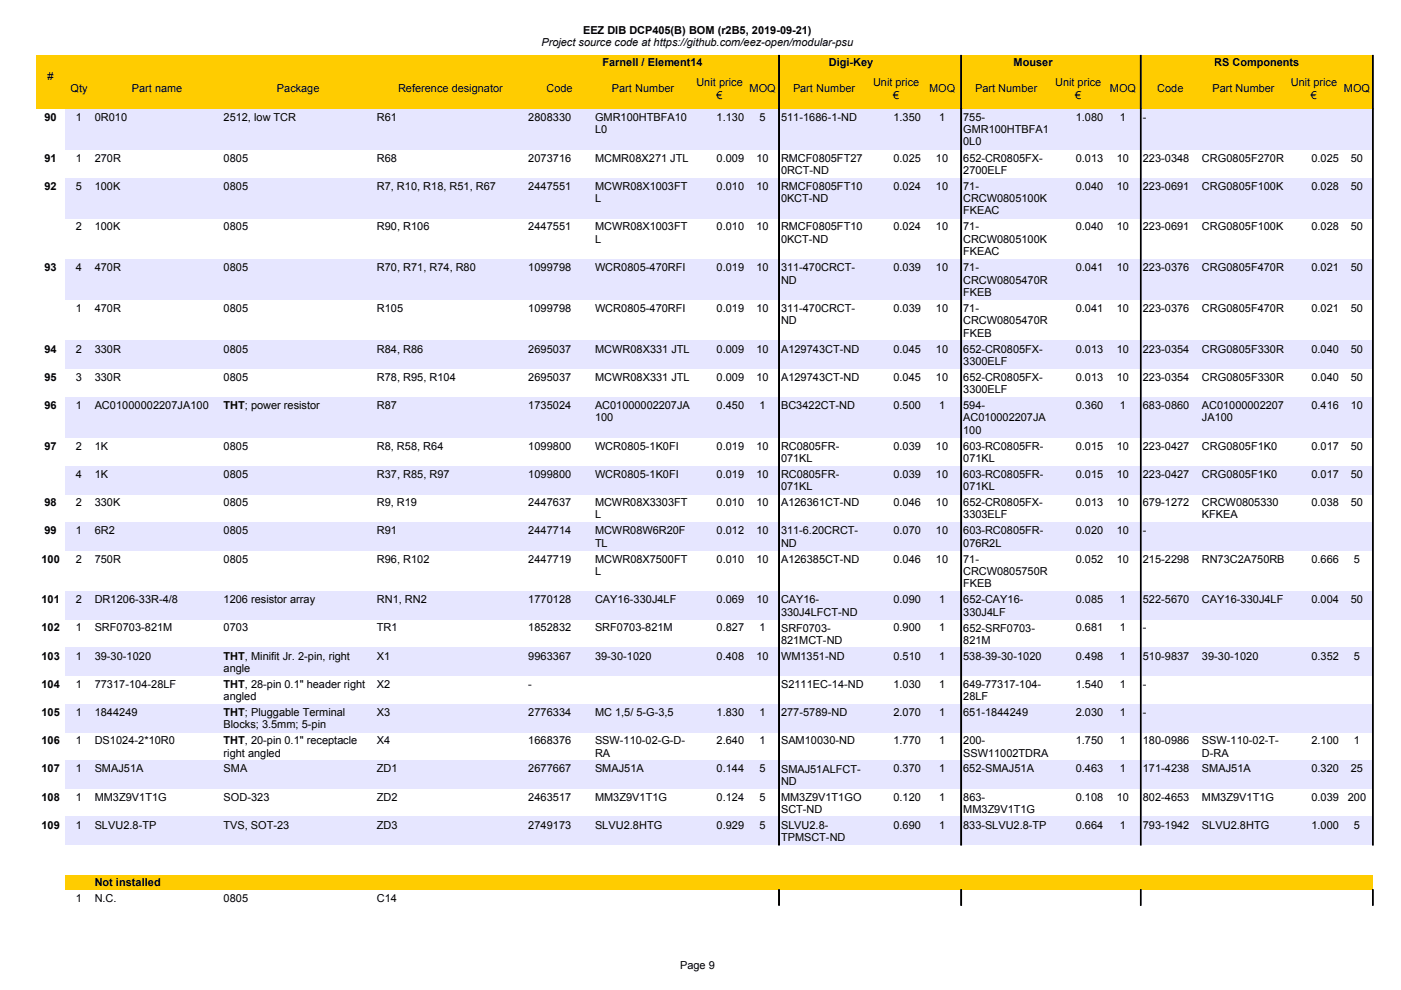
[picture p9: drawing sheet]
<svg xmlns="http://www.w3.org/2000/svg" width="297mm" height="210mm" viewBox="0 0 297 210" stroke-linecap="round" stroke-linejoin="round" font-family="sans-serif">
<defs><g id="words">
<g font-size="2.3">
<text x="114.8" y="9.8">Project source code at https://github.com/eez-open/modular-psu</text>
<text x="123.6" y="7.2">EEZ DIB DCP405(B) BOM (r2B5, 2019-09-21)</text>
<text x="10.1" y="17">#</text>
<text x="127.7" y="13.9">Farnell / Element14</text>
<text x="175.7" y="13.9">Digi-Key</text>
<text x="214.9" y="13.9">Mouser</text>
<text x="257.4" y="13.9">RS Components</text>
<text x="14.9" y="19.6">Qty</text>
<text x="27.9" y="19.6">Part name</text>
<text x="58.7" y="19.6">Package</text>
<text x="84.4" y="19.6">Reference designator</text>
<text x="115.9" y="19.6">Code</text>
<text x="129.8" y="19.6">Part Number</text>
<text x="147.7" y="18.3">Unit price</text>
<text x="151.9" y="20.9">€</text>
<text x="158.9" y="19.5">MOQ</text>
<text x="168.1" y="19.6">Part Number</text>
<text x="185.1" y="18.3">Unit price</text>
<text x="189.4" y="20.9">€</text>
<text x="197" y="19.5">MOQ</text>
<text x="206.7" y="19.6">Part Number</text>
<text x="223.7" y="18.3">Unit price</text>
<text x="228" y="20.9">€</text>
<text x="235.3" y="19.5">MOQ</text>
<text x="245.4" y="19.6">Code</text>
<text x="257.1" y="19.6">Part Number</text>
<text x="273.7" y="18.3">Unit price</text>
<text x="278" y="20.9">€</text>
<text x="284.9" y="19.5">MOQ</text>
<text x="9.4" y="25.6">90</text>
<text x="16.1" y="25.6">1</text>
<text x="20.1" y="25.6">0R010</text>
<text x="47.4" y="25.6">2512, low TCR</text>
<text x="79.9" y="25.6">R61</text>
<text x="112" y="25.6">2808330</text>
<text x="126.2" y="25.6">GMR100HTBFA10</text>
<text x="126.2" y="28.2">L0</text>
<text x="151.9" y="25.6">1.130</text>
<text x="161" y="25.6">5</text>
<text x="165.6" y="25.6">511-1686-1-ND</text>
<text x="189.4" y="25.6">1.350</text>
<text x="199.1" y="25.6">1</text>
<text x="204.2" y="25.6">755-</text>
<text x="204.2" y="28.2">GMR100HTBFA1</text>
<text x="228.1" y="25.6">1.080</text>
<text x="237.5" y="25.6">1</text>
<text x="242.3" y="25.6">-</text>
<text x="9.4" y="34.3">91</text>
<text x="16.1" y="34.3">1</text>
<text x="20.1" y="34.3">270R</text>
<text x="47.4" y="34.3">0805</text>
<text x="79.9" y="34.3">R68</text>
<text x="112" y="34.3">2073716</text>
<text x="126.2" y="34.3">MCMR08X271 JTL</text>
<text x="151.9" y="34.3">0.009</text>
<text x="160.4" y="34.3">10</text>
<text x="165.6" y="34.3">RMCF0805FT27</text>
<text x="189.4" y="34.3">0.025</text>
<text x="198.4" y="34.3">10</text>
<text x="204.2" y="30.8">0L0</text>
<text x="204.2" y="34.3">652-CR0805FX-</text>
<text x="228.1" y="34.3">0.013</text>
<text x="236.8" y="34.3">10</text>
<text x="242.3" y="34.3">223-0348</text>
<text x="254.8" y="34.3">CRG0805F270R</text>
<text x="278.1" y="34.3">0.025</text>
<text x="286.4" y="34.3">50</text>
<text x="9.4" y="40.2">92</text>
<text x="16.1" y="40.2">5</text>
<text x="20.1" y="40.2">100K</text>
<text x="47.4" y="40.2">0805</text>
<text x="79.9" y="40.2">R7, R10, R18, R51, R67</text>
<text x="112" y="40.2">2447551</text>
<text x="126.2" y="40.2">MCWR08X1003FT</text>
<text x="151.9" y="40.2">0.010</text>
<text x="160.4" y="40.2">10</text>
<text x="165.6" y="36.9">0RCT-ND</text>
<text x="165.6" y="40.2">RMCF0805FT10</text>
<text x="189.4" y="40.2">0.024</text>
<text x="198.4" y="40.2">10</text>
<text x="204.2" y="40.2">71-</text>
<text x="204.2" y="36.9">2700ELF</text>
<text x="228.1" y="40.2">0.040</text>
<text x="236.8" y="40.2">10</text>
<text x="242.3" y="40.2">223-0691</text>
<text x="254.8" y="40.2">CRG0805F100K</text>
<text x="278.1" y="40.2">0.028</text>
<text x="286.4" y="40.2">50</text>
<text x="126.2" y="42.8">L</text>
<text x="165.6" y="42.8">0KCT-ND</text>
<text x="204.2" y="42.8">CRCW0805100K</text>
<text x="204.2" y="45.4">FKEAC</text>
<text x="16.1" y="48.9">2</text>
<text x="20.1" y="48.9">100K</text>
<text x="47.4" y="48.9">0805</text>
<text x="79.9" y="48.9">R90, R106</text>
<text x="112" y="48.9">2447551</text>
<text x="126.2" y="48.9">MCWR08X1003FT</text>
<text x="126.2" y="51.5">L</text>
<text x="151.9" y="48.9">0.010</text>
<text x="160.4" y="48.9">10</text>
<text x="165.6" y="48.9">RMCF0805FT10</text>
<text x="165.6" y="51.5">0KCT-ND</text>
<text x="189.4" y="48.9">0.024</text>
<text x="198.4" y="48.9">10</text>
<text x="204.2" y="48.9">71-</text>
<text x="204.2" y="51.5">CRCW0805100K</text>
<text x="228.1" y="48.9">0.040</text>
<text x="236.8" y="48.9">10</text>
<text x="242.3" y="48.9">223-0691</text>
<text x="254.8" y="48.9">CRG0805F100K</text>
<text x="278.1" y="48.9">0.028</text>
<text x="286.4" y="48.9">50</text>
<text x="9.4" y="57.5">93</text>
<text x="16.1" y="57.5">4</text>
<text x="20.1" y="57.5">470R</text>
<text x="47.4" y="57.5">0805</text>
<text x="79.9" y="57.5">R70, R71, R74, R80</text>
<text x="112" y="57.5">1099798</text>
<text x="126.2" y="57.5">WCR0805-470RFI</text>
<text x="151.9" y="57.5">0.019</text>
<text x="160.4" y="57.5">10</text>
<text x="165.6" y="57.5">311-470CRCT-</text>
<text x="189.4" y="57.5">0.039</text>
<text x="198.4" y="57.5">10</text>
<text x="204.2" y="54.1">FKEAC</text>
<text x="204.2" y="57.5">71-</text>
<text x="228.1" y="57.5">0.041</text>
<text x="236.8" y="57.5">10</text>
<text x="242.3" y="57.5">223-0376</text>
<text x="254.8" y="57.5">CRG0805F470R</text>
<text x="278.1" y="57.5">0.021</text>
<text x="286.4" y="57.5">50</text>
<text x="165.6" y="60.1">ND</text>
<text x="204.2" y="60.1">CRCW0805470R</text>
<text x="204.2" y="62.7">FKEB</text>
<text x="16.1" y="66.1">1</text>
<text x="20.1" y="66.1">470R</text>
<text x="47.4" y="66.1">0805</text>
<text x="79.9" y="66.1">R105</text>
<text x="112" y="66.1">1099798</text>
<text x="126.2" y="66.1">WCR0805-470RFI</text>
<text x="151.9" y="66.1">0.019</text>
<text x="160.4" y="66.1">10</text>
<text x="165.6" y="66.1">311-470CRCT-</text>
<text x="165.6" y="68.8">ND</text>
<text x="189.4" y="66.1">0.039</text>
<text x="198.4" y="66.1">10</text>
<text x="204.2" y="66.1">71-</text>
<text x="204.2" y="68.8">CRCW0805470R</text>
<text x="204.2" y="71.4">FKEB</text>
<text x="228.1" y="66.1">0.041</text>
<text x="236.8" y="66.1">10</text>
<text x="242.3" y="66.1">223-0376</text>
<text x="254.8" y="66.1">CRG0805F470R</text>
<text x="278.1" y="66.1">0.021</text>
<text x="286.4" y="66.1">50</text>
<text x="9.4" y="74.8">94</text>
<text x="16.1" y="74.8">2</text>
<text x="20.1" y="74.8">330R</text>
<text x="47.4" y="74.8">0805</text>
<text x="79.9" y="74.8">R84, R86</text>
<text x="112" y="74.8">2695037</text>
<text x="126.2" y="74.8">MCWR08X331 JTL</text>
<text x="151.9" y="74.8">0.009</text>
<text x="160.4" y="74.8">10</text>
<text x="165.6" y="74.8">A129743CT-ND</text>
<text x="189.4" y="74.8">0.045</text>
<text x="198.4" y="74.8">10</text>
<text x="204.2" y="74.8">652-CR0805FX-</text>
<text x="204.2" y="77.4">3300ELF</text>
<text x="228.1" y="74.8">0.013</text>
<text x="236.8" y="74.8">10</text>
<text x="242.3" y="74.8">223-0354</text>
<text x="254.8" y="74.8">CRG0805F330R</text>
<text x="278.1" y="74.8">0.040</text>
<text x="286.4" y="74.8">50</text>
<text x="9.4" y="80.8">95</text>
<text x="16.1" y="80.8">3</text>
<text x="20.1" y="80.8">330R</text>
<text x="47.4" y="80.8">0805</text>
<text x="79.9" y="80.8">R78, R95, R104</text>
<text x="112" y="80.8">2695037</text>
<text x="126.2" y="80.8">MCWR08X331 JTL</text>
<text x="151.9" y="80.8">0.009</text>
<text x="160.4" y="80.8">10</text>
<text x="165.6" y="80.8">A129743CT-ND</text>
<text x="189.4" y="80.8">0.045</text>
<text x="198.4" y="80.8">10</text>
<text x="204.2" y="80.8">652-CR0805FX-</text>
<text x="204.2" y="83.4">3300ELF</text>
<text x="228.1" y="80.8">0.013</text>
<text x="236.8" y="80.8">10</text>
<text x="242.3" y="80.8">223-0354</text>
<text x="254.8" y="80.8">CRG0805F330R</text>
<text x="278.1" y="80.8">0.040</text>
<text x="286.4" y="80.8">50</text>
<text x="9.4" y="86.7">96</text>
<text x="16.1" y="86.7">1</text>
<text x="20.1" y="86.7">AC01000002207JA100</text>
<text x="47.4" y="86.7">THT; power resistor</text>
<text x="79.9" y="86.7">R87</text>
<text x="112" y="86.7">1735024</text>
<text x="126.2" y="86.7">AC01000002207JA</text>
<text x="126.2" y="89.3">100</text>
<text x="151.9" y="86.7">0.450</text>
<text x="161" y="86.7">1</text>
<text x="165.6" y="86.7">BC3422CT-ND</text>
<text x="189.4" y="86.7">0.500</text>
<text x="199.1" y="86.7">1</text>
<text x="204.2" y="86.7">594-</text>
<text x="204.2" y="89.3">AC010002207JA</text>
<text x="228.1" y="86.7">0.360</text>
<text x="237.5" y="86.7">1</text>
<text x="242.3" y="86.7">683-0860</text>
<text x="254.8" y="86.7">AC01000002207</text>
<text x="254.8" y="89.3">JA100</text>
<text x="278.1" y="86.7">0.416</text>
<text x="286.4" y="86.7">10</text>
<text x="9.4" y="95.4">97</text>
<text x="16.1" y="95.4">2</text>
<text x="20.1" y="95.4">1K</text>
<text x="47.4" y="95.4">0805</text>
<text x="79.9" y="95.4">R8, R58, R64</text>
<text x="112" y="95.4">1099800</text>
<text x="126.2" y="95.4">WCR0805-1K0FI</text>
<text x="151.9" y="95.4">0.019</text>
<text x="160.4" y="95.4">10</text>
<text x="165.6" y="95.4">RC0805FR-</text>
<text x="189.4" y="95.4">0.039</text>
<text x="198.4" y="95.4">10</text>
<text x="204.2" y="91.9">100</text>
<text x="204.2" y="95.4">603-RC0805FR-</text>
<text x="228.1" y="95.4">0.015</text>
<text x="236.8" y="95.4">10</text>
<text x="242.3" y="95.4">223-0427</text>
<text x="254.8" y="95.4">CRG0805F1K0</text>
<text x="278.1" y="95.4">0.017</text>
<text x="286.4" y="95.4">50</text>
<text x="16.1" y="101.4">4</text>
<text x="20.1" y="101.4">1K</text>
<text x="47.4" y="101.4">0805</text>
<text x="79.9" y="101.4">R37, R85, R97</text>
<text x="112" y="101.4">1099800</text>
<text x="126.2" y="101.4">WCR0805-1K0FI</text>
<text x="151.9" y="101.4">0.019</text>
<text x="160.4" y="101.4">10</text>
<text x="165.6" y="98">071KL</text>
<text x="165.6" y="101.4">RC0805FR-</text>
<text x="189.4" y="101.4">0.039</text>
<text x="198.4" y="101.4">10</text>
<text x="204.2" y="98">071KL</text>
<text x="204.2" y="101.4">603-RC0805FR-</text>
<text x="228.1" y="101.4">0.015</text>
<text x="236.8" y="101.4">10</text>
<text x="242.3" y="101.4">223-0427</text>
<text x="254.8" y="101.4">CRG0805F1K0</text>
<text x="278.1" y="101.4">0.017</text>
<text x="286.4" y="101.4">50</text>
<text x="9.4" y="107.3">98</text>
<text x="16.1" y="107.3">2</text>
<text x="20.1" y="107.3">330K</text>
<text x="47.4" y="107.3">0805</text>
<text x="79.9" y="107.3">R9, R19</text>
<text x="112" y="107.3">2447637</text>
<text x="126.2" y="107.3">MCWR08X3303FT</text>
<text x="151.9" y="107.3">0.010</text>
<text x="160.4" y="107.3">10</text>
<text x="165.6" y="107.3">A126361CT-ND</text>
<text x="165.6" y="104">071KL</text>
<text x="189.4" y="107.3">0.046</text>
<text x="198.4" y="107.3">10</text>
<text x="204.2" y="104">071KL</text>
<text x="204.2" y="107.3">652-CR0805FX-</text>
<text x="228.1" y="107.3">0.013</text>
<text x="236.8" y="107.3">10</text>
<text x="242.3" y="107.3">679-1272</text>
<text x="254.8" y="107.3">CRCW0805330</text>
<text x="278.1" y="107.3">0.038</text>
<text x="286.4" y="107.3">50</text>
<text x="9.4" y="113.3">99</text>
<text x="16.1" y="113.3">1</text>
<text x="20.1" y="113.3">6R2</text>
<text x="47.4" y="113.3">0805</text>
<text x="79.9" y="113.3">R91</text>
<text x="112" y="113.3">2447714</text>
<text x="126.2" y="109.9">L</text>
<text x="126.2" y="113.3">MCWR08W6R20F</text>
<text x="151.9" y="113.3">0.012</text>
<text x="160.4" y="113.3">10</text>
<text x="165.6" y="113.3">311-6.20CRCT-</text>
<text x="189.4" y="113.3">0.070</text>
<text x="198.4" y="113.3">10</text>
<text x="204.2" y="109.9">3303ELF</text>
<text x="204.2" y="113.3">603-RC0805FR-</text>
<text x="228.1" y="113.3">0.020</text>
<text x="236.8" y="113.3">10</text>
<text x="242.3" y="113.3">-</text>
<text x="254.8" y="109.9">KFKEA</text>
<text x="8.8" y="119.3">100</text>
<text x="16.1" y="119.3">2</text>
<text x="20.1" y="119.3">750R</text>
<text x="47.4" y="119.3">0805</text>
<text x="79.9" y="119.3">R96, R102</text>
<text x="112" y="119.3">2447719</text>
<text x="126.2" y="115.9">TL</text>
<text x="126.2" y="119.3">MCWR08X7500FT</text>
<text x="151.9" y="119.3">0.010</text>
<text x="160.4" y="119.3">10</text>
<text x="165.6" y="119.3">A126385CT-ND</text>
<text x="165.6" y="115.9">ND</text>
<text x="189.4" y="119.3">0.046</text>
<text x="198.4" y="119.3">10</text>
<text x="204.2" y="119.3">71-</text>
<text x="204.2" y="115.9">076R2L</text>
<text x="228.1" y="119.3">0.052</text>
<text x="236.8" y="119.3">10</text>
<text x="242.3" y="119.3">215-2298</text>
<text x="254.8" y="119.3">RN73C2A750RB</text>
<text x="278.1" y="119.3">0.666</text>
<text x="287.1" y="119.3">5</text>
<text x="126.2" y="121.9">L</text>
<text x="204.2" y="121.9">CRCW0805750R</text>
<text x="204.2" y="124.5">FKEB</text>
<text x="8.8" y="127.9">101</text>
<text x="16.1" y="127.9">2</text>
<text x="20.1" y="127.9">DR1206-33R-4/8</text>
<text x="47.4" y="127.9">1206 resistor array</text>
<text x="79.9" y="127.9">RN1, RN2</text>
<text x="112" y="127.9">1770128</text>
<text x="126.2" y="127.9">CAY16-330J4LF</text>
<text x="151.9" y="127.9">0.069</text>
<text x="160.4" y="127.9">10</text>
<text x="165.6" y="127.9">CAY16-</text>
<text x="165.6" y="130.5">330J4LFCT-ND</text>
<text x="189.4" y="127.9">0.090</text>
<text x="199.1" y="127.9">1</text>
<text x="204.2" y="127.9">652-CAY16-</text>
<text x="204.2" y="130.5">330J4LF</text>
<text x="228.1" y="127.9">0.085</text>
<text x="237.5" y="127.9">1</text>
<text x="242.3" y="127.9">522-5670</text>
<text x="254.8" y="127.9">CAY16-330J4LF</text>
<text x="278.1" y="127.9">0.004</text>
<text x="286.4" y="127.9">50</text>
<text x="8.8" y="133.9">102</text>
<text x="16.1" y="133.9">1</text>
<text x="20.1" y="133.9">SRF0703-821M</text>
<text x="47.4" y="133.9">0703</text>
<text x="79.9" y="133.9">TR1</text>
<text x="112" y="133.9">1852832</text>
<text x="126.2" y="133.9">SRF0703-821M</text>
<text x="151.9" y="133.9">0.827</text>
<text x="161" y="133.9">1</text>
<text x="165.6" y="133.9">SRF0703-</text>
<text x="165.6" y="136.5">821MCT-ND</text>
<text x="189.4" y="133.9">0.900</text>
<text x="199.1" y="133.9">1</text>
<text x="204.2" y="133.9">652-SRF0703-</text>
<text x="204.2" y="136.5">821M</text>
<text x="228.1" y="133.9">0.681</text>
<text x="237.5" y="133.9">1</text>
<text x="242.3" y="133.9">-</text>
<text x="8.8" y="139.9">103</text>
<text x="16.1" y="139.9">1</text>
<text x="20.1" y="139.9">39-30-1020</text>
<text x="47.4" y="139.9">THT, Minifit Jr. 2-pin, right</text>
<text x="47.4" y="142.5">angle</text>
<text x="79.9" y="139.9">X1</text>
<text x="112" y="139.9">9963367</text>
<text x="126.2" y="139.9">39-30-1020</text>
<text x="151.9" y="139.9">0.408</text>
<text x="160.4" y="139.9">10</text>
<text x="165.6" y="139.9">WM1351-ND</text>
<text x="189.4" y="139.9">0.510</text>
<text x="199.1" y="139.9">1</text>
<text x="204.2" y="139.9">538-39-30-1020</text>
<text x="228.1" y="139.9">0.498</text>
<text x="237.5" y="139.9">1</text>
<text x="242.3" y="139.9">510-9837</text>
<text x="254.8" y="139.9">39-30-1020</text>
<text x="278.1" y="139.9">0.352</text>
<text x="287.1" y="139.9">5</text>
<text x="8.8" y="145.8">104</text>
<text x="16.1" y="145.8">1</text>
<text x="20.1" y="145.8">77317-104-28LF</text>
<text x="47.4" y="145.8">THT, 28-pin 0.1&quot; header right</text>
<text x="47.4" y="148.4">angled</text>
<text x="79.9" y="145.8">X2</text>
<text x="112" y="145.8">-</text>
<text x="165.6" y="145.8">S2111EC-14-ND</text>
<text x="189.4" y="145.8">1.030</text>
<text x="199.1" y="145.8">1</text>
<text x="204.2" y="145.8">649-77317-104-</text>
<text x="204.2" y="148.4">28LF</text>
<text x="228.1" y="145.8">1.540</text>
<text x="237.5" y="145.8">1</text>
<text x="242.3" y="145.8">-</text>
<text x="8.8" y="151.8">105</text>
<text x="16.1" y="151.8">1</text>
<text x="20.1" y="151.8">1844249</text>
<text x="47.4" y="151.8">THT; Pluggable Terminal</text>
<text x="47.4" y="154.4">Blocks; 3.5mm; 5-pin</text>
<text x="79.9" y="151.8">X3</text>
<text x="112" y="151.8">2776334</text>
<text x="126.2" y="151.8">MC 1,5/ 5-G-3,5</text>
<text x="151.9" y="151.8">1.830</text>
<text x="161" y="151.8">1</text>
<text x="165.6" y="151.8">277-5789-ND</text>
<text x="189.4" y="151.8">2.070</text>
<text x="199.1" y="151.8">1</text>
<text x="204.2" y="151.8">651-1844249</text>
<text x="228.1" y="151.8">2.030</text>
<text x="237.5" y="151.8">1</text>
<text x="242.3" y="151.8">-</text>
<text x="8.8" y="157.8">106</text>
<text x="16.1" y="157.8">1</text>
<text x="20.1" y="157.8">DS1024-2*10R0</text>
<text x="47.4" y="157.8">THT, 20-pin 0.1&quot; receptacle</text>
<text x="47.4" y="160.4">right angled</text>
<text x="79.9" y="157.8">X4</text>
<text x="112" y="157.8">1668376</text>
<text x="126.2" y="157.8">SSW-110-02-G-D-</text>
<text x="126.2" y="160.4">RA</text>
<text x="151.9" y="157.8">2.640</text>
<text x="161" y="157.8">1</text>
<text x="165.6" y="157.8">SAM10030-ND</text>
<text x="189.4" y="157.8">1.770</text>
<text x="199.1" y="157.8">1</text>
<text x="204.2" y="157.8">200-</text>
<text x="204.2" y="160.4">SSW11002TDRA</text>
<text x="228.1" y="157.8">1.750</text>
<text x="237.5" y="157.8">1</text>
<text x="242.3" y="157.8">180-0986</text>
<text x="254.8" y="157.8">SSW-110-02-T-</text>
<text x="254.8" y="160.4">D-RA</text>
<text x="278.1" y="157.8">2.100</text>
<text x="287.1" y="157.8">1</text>
<text x="8.8" y="163.8">107</text>
<text x="16.1" y="163.8">1</text>
<text x="20.1" y="163.8">SMAJ51A</text>
<text x="47.4" y="163.8">SMA</text>
<text x="79.9" y="163.8">ZD1</text>
<text x="112" y="163.8">2677667</text>
<text x="126.2" y="163.8">SMAJ51A</text>
<text x="151.9" y="163.8">0.144</text>
<text x="161" y="163.8">5</text>
<text x="165.6" y="163.8">SMAJ51ALFCT-</text>
<text x="165.6" y="166.4">ND</text>
<text x="189.4" y="163.8">0.370</text>
<text x="199.1" y="163.8">1</text>
<text x="204.2" y="163.8">652-SMAJ51A</text>
<text x="228.1" y="163.8">0.463</text>
<text x="237.5" y="163.8">1</text>
<text x="242.3" y="163.8">171-4238</text>
<text x="254.8" y="163.8">SMAJ51A</text>
<text x="278.1" y="163.8">0.320</text>
<text x="286.4" y="163.8">25</text>
<text x="8.8" y="169.8">108</text>
<text x="16.1" y="169.8">1</text>
<text x="20.1" y="169.8">MM3Z9V1T1G</text>
<text x="47.4" y="169.8">SOD-323</text>
<text x="79.9" y="169.8">ZD2</text>
<text x="112" y="169.8">2463517</text>
<text x="126.2" y="169.8">MM3Z9V1T1G</text>
<text x="151.9" y="169.8">0.124</text>
<text x="161" y="169.8">5</text>
<text x="165.6" y="169.8">MM3Z9V1T1GO</text>
<text x="165.6" y="172.4">SCT-ND</text>
<text x="189.4" y="169.8">0.120</text>
<text x="199.1" y="169.8">1</text>
<text x="204.2" y="169.8">863-</text>
<text x="204.2" y="172.4">MM3Z9V1T1G</text>
<text x="228.1" y="169.8">0.108</text>
<text x="236.8" y="169.8">10</text>
<text x="242.3" y="169.8">802-4653</text>
<text x="254.8" y="169.8">MM3Z9V1T1G</text>
<text x="278.1" y="169.8">0.039</text>
<text x="285.8" y="169.8">200</text>
<text x="8.8" y="175.7">109</text>
<text x="16.1" y="175.7">1</text>
<text x="20.1" y="175.7">SLVU2.8-TP</text>
<text x="47.4" y="175.7">TVS, SOT-23</text>
<text x="79.9" y="175.7">ZD3</text>
<text x="112" y="175.7">2749173</text>
<text x="126.2" y="175.7">SLVU2.8HTG</text>
<text x="151.9" y="175.7">0.929</text>
<text x="161" y="175.7">5</text>
<text x="165.6" y="175.7">SLVU2.8-</text>
<text x="165.6" y="178.3">TPMSCT-ND</text>
<text x="189.4" y="175.7">0.690</text>
<text x="199.1" y="175.7">1</text>
<text x="204.2" y="175.7">833-SLVU2.8-TP</text>
<text x="228.1" y="175.7">0.664</text>
<text x="237.5" y="175.7">1</text>
<text x="242.3" y="175.7">793-1942</text>
<text x="254.8" y="175.7">SLVU2.8HTG</text>
<text x="278.1" y="175.7">1.000</text>
<text x="287.1" y="175.7">5</text>
<text x="16.1" y="191.2">1</text>
<text x="20.1" y="191.2">N.C.</text>
<text x="20.1" y="187.9">Not installed</text>
<text x="47.4" y="191.2">0805</text>
<text x="79.9" y="191.2">C14</text>
<text x="144.2" y="205.4">Page 9</text>
</g>
</g></defs>
<path d="M7.6 11.7h283.4v11.3h-283.4z" fill-rule="evenodd" fill="#fc0"/>
<g fill="#000" stroke="#000" stroke-width=".21">
<path d="M165.1 11.7h.1v11.4h-.1z" fill-rule="evenodd"/>
<path d="M203.7 11.7h.2v11.4h-.2z" fill-rule="evenodd"/>
<path d="M241.8 11.7h.1v11.4h-.1z" fill-rule="evenodd"/>
<path d="M291 11.7h.1v11.4h-.1z" fill-rule="evenodd"/>
</g>
<g fill="#e6e6ff">
<path d="M13.9 23.1h277.1v8.6h-277.1z" fill-rule="evenodd"/>
<path d="M13.9 37.7h277.1v8.6h-277.1z" fill-rule="evenodd"/>
<path d="M13.9 55h277.1v8.6h-277.1z" fill-rule="evenodd"/>
<path d="M13.9 72.2h277.1v6h-277.1z" fill-rule="evenodd"/>
<path d="M13.9 84.2h277.1v8.6h-277.1z" fill-rule="evenodd"/>
<path d="M13.9 98.8h277.1v6h-277.1z" fill-rule="evenodd"/>
<path d="M13.9 110.7h277.1v6h-277.1z" fill-rule="evenodd"/>
<path d="M13.9 125.4h277.1v5.9h-277.1z" fill-rule="evenodd"/>
<path d="M13.9 137.3h277.1v6h-277.1z" fill-rule="evenodd"/>
<path d="M13.9 149.3h277.1v5.9h-277.1z" fill-rule="evenodd"/>
<path d="M13.9 161.2h277.1v6h-277.1z" fill-rule="evenodd"/>
<path d="M13.9 173.2h277.1v5.9h-277.1z" fill-rule="evenodd"/>
</g>
<path d="M13.9 185.5h277.1v3.1h-277.1z" fill-rule="evenodd" fill="#fc0"/>
<g fill="#000" stroke="#000" stroke-width=".21">
<path d="M165.1 23.1h.1v156.1h-.1z" fill-rule="evenodd"/>
<path d="M203.7 23.1h.2v156.1h-.2z" fill-rule="evenodd"/>
<path d="M241.8 23.1h.1v156.1h-.1z" fill-rule="evenodd"/>
<path d="M291 23.1h.1v156.1h-.1z" fill-rule="evenodd"/>
<path d="M165.1 188.6h.1v3.3h-.1z" fill-rule="evenodd"/>
<path d="M203.7 188.6h.2v3.3h-.2z" fill-rule="evenodd"/>
<path d="M241.8 188.6h.1v3.3h-.1z" fill-rule="evenodd"/>
<path d="M291 188.6h.1v3.3h-.1z" fill-rule="evenodd"/>
</g>
<use href="#words"/>
</svg>
